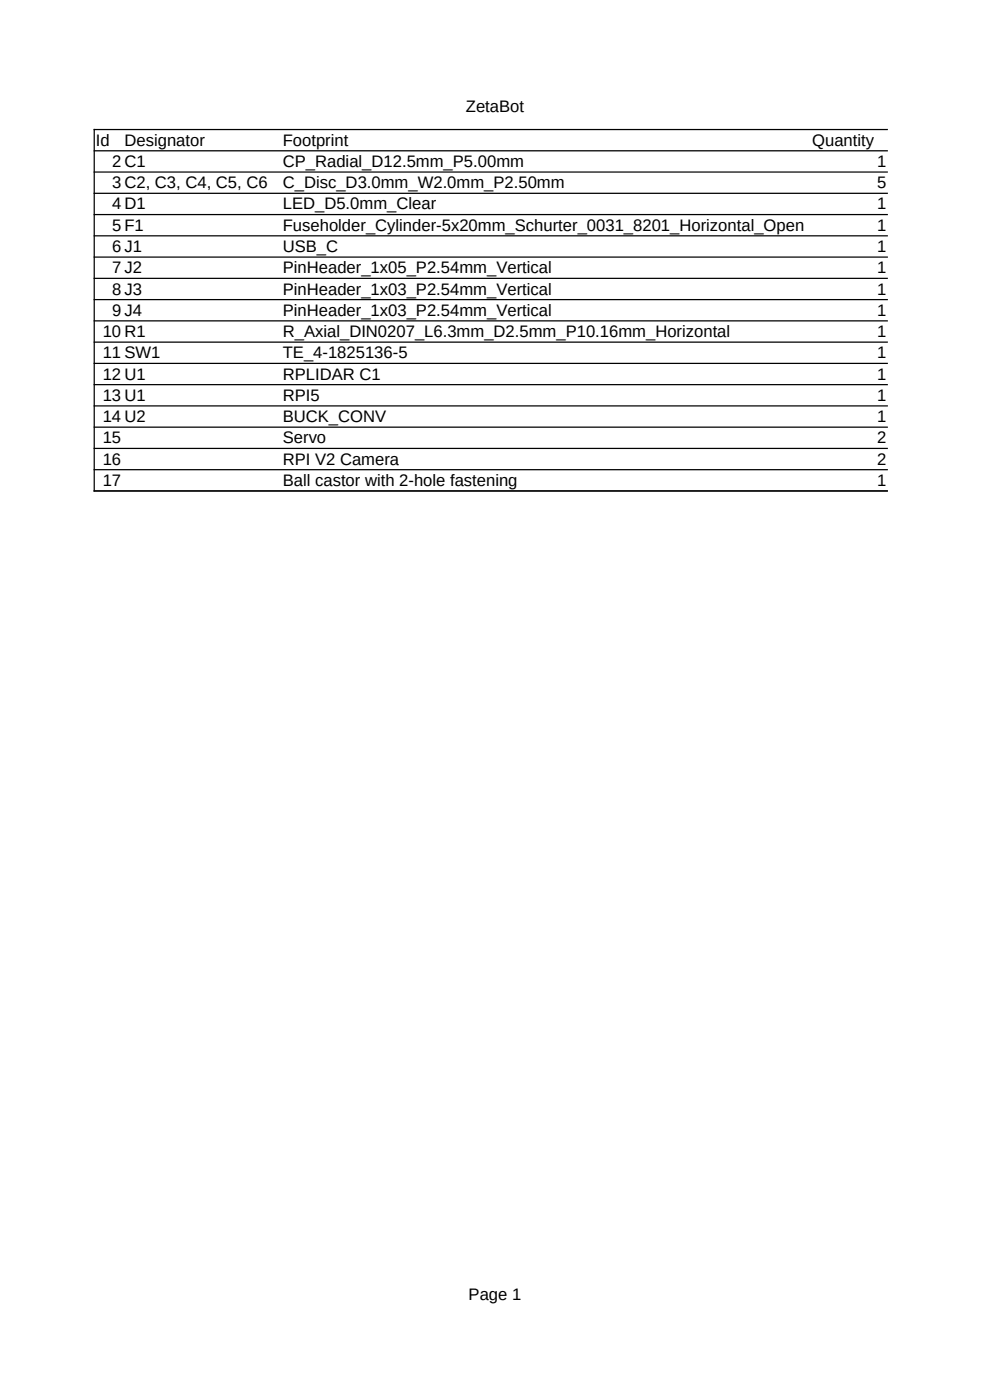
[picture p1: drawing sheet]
<svg xmlns="http://www.w3.org/2000/svg" width="210mm" height="297mm" viewBox="0 0 210 297" stroke-linecap="round" stroke-linejoin="round" font-family="sans-serif">
<defs><g id="words">
<g font-size="3.5">
<text x="98.8" y="23.7">ZetaBot</text>
<text x="20.3" y="30.9">Id</text>
<text x="23.8" y="35.4">2 C1</text>
<text x="26.4" y="30.9">Designator</text>
<text x="60" y="30.9">Footprint</text>
<text x="60" y="35.4">CP_Radial_D12.5mm_P5.00mm</text>
<text x="172.3" y="30.9">Quantity</text>
<text x="186.1" y="35.4">1</text>
<text x="23.8" y="39.9">3 C2, C3, C4, C5, C6</text>
<text x="60" y="39.9">C_Disc_D3.0mm_W2.0mm_P2.50mm</text>
<text x="186.1" y="39.9">5</text>
<text x="23.8" y="44.4">4 D1</text>
<text x="60" y="44.4">LED_D5.0mm_Clear</text>
<text x="186.1" y="44.4">1</text>
<text x="23.8" y="49">5 F1</text>
<text x="23.8" y="53.5">6 J1</text>
<text x="60" y="49">Fuseholder_Cylinder-5x20mm_Schurter_0031_8201_Horizontal_Open</text>
<text x="60" y="53.5">USB_C</text>
<text x="186.1" y="49">1</text>
<text x="186.1" y="53.5">1</text>
<text x="23.8" y="58">7 J2</text>
<text x="60" y="58">PinHeader_1x05_P2.54mm_Vertical</text>
<text x="186.1" y="58">1</text>
<text x="23.8" y="62.5">8 J3</text>
<text x="60" y="62.5">PinHeader_1x03_P2.54mm_Vertical</text>
<text x="186.1" y="62.5">1</text>
<text x="21.8" y="71.5">10 R1</text>
<text x="23.8" y="67">9 J4</text>
<text x="60" y="67">PinHeader_1x03_P2.54mm_Vertical</text>
<text x="60" y="71.5">R_Axial_DIN0207_L6.3mm_D2.5mm_P10.16mm_Horizontal</text>
<text x="186.1" y="67">1</text>
<text x="186.1" y="71.5">1</text>
<text x="21.8" y="76">11 SW1</text>
<text x="60" y="76">TE_4-1825136-5</text>
<text x="186.1" y="76">1</text>
<text x="21.8" y="80.5">12 U1</text>
<text x="60" y="80.5">RPLIDAR C1</text>
<text x="186.1" y="80.5">1</text>
<text x="21.8" y="85">13 U1</text>
<text x="21.8" y="89.5">14 U2</text>
<text x="60" y="85">RPI5</text>
<text x="60" y="89.5">BUCK_CONV</text>
<text x="186.1" y="85">1</text>
<text x="186.1" y="89.5">1</text>
<text x="21.8" y="94.1">15</text>
<text x="60" y="94.1">Servo</text>
<text x="186.1" y="94.1">2</text>
<text x="21.8" y="98.6">16</text>
<text x="60" y="98.6">RPI V2 Camera</text>
<text x="186.1" y="98.6">2</text>
<text x="21.8" y="103.1">17</text>
<text x="60" y="103.1">Ball castor with 2-hole fastening</text>
<text x="186.1" y="103.1">1</text>
<text x="99.4" y="275.7">Page 1</text>
</g>
</g></defs>
<g fill="none" stroke="#000" stroke-width=".26">
<path d="M19.9 27.5h168.5M19.9 32h168.5M19.9 36.5h168.5M20 27.4v76.9M19.9 41h168.5M19.9 45.5h168.5M19.9 50h168.5M19.9 54.5h168.5M19.9 59.1h168.5M19.9 63.6h168.5M19.9 68.1h168.5M19.9 72.6h168.5"/>
<path d="M19.9 77.1h168.5M19.9 81.6h168.5M19.9 86.1h168.5M19.9 90.6h168.5M19.9 95.1h168.5M19.9 99.6h168.5M19.9 104.2h168.5"/>
</g>
<use href="#words"/>
</svg>
